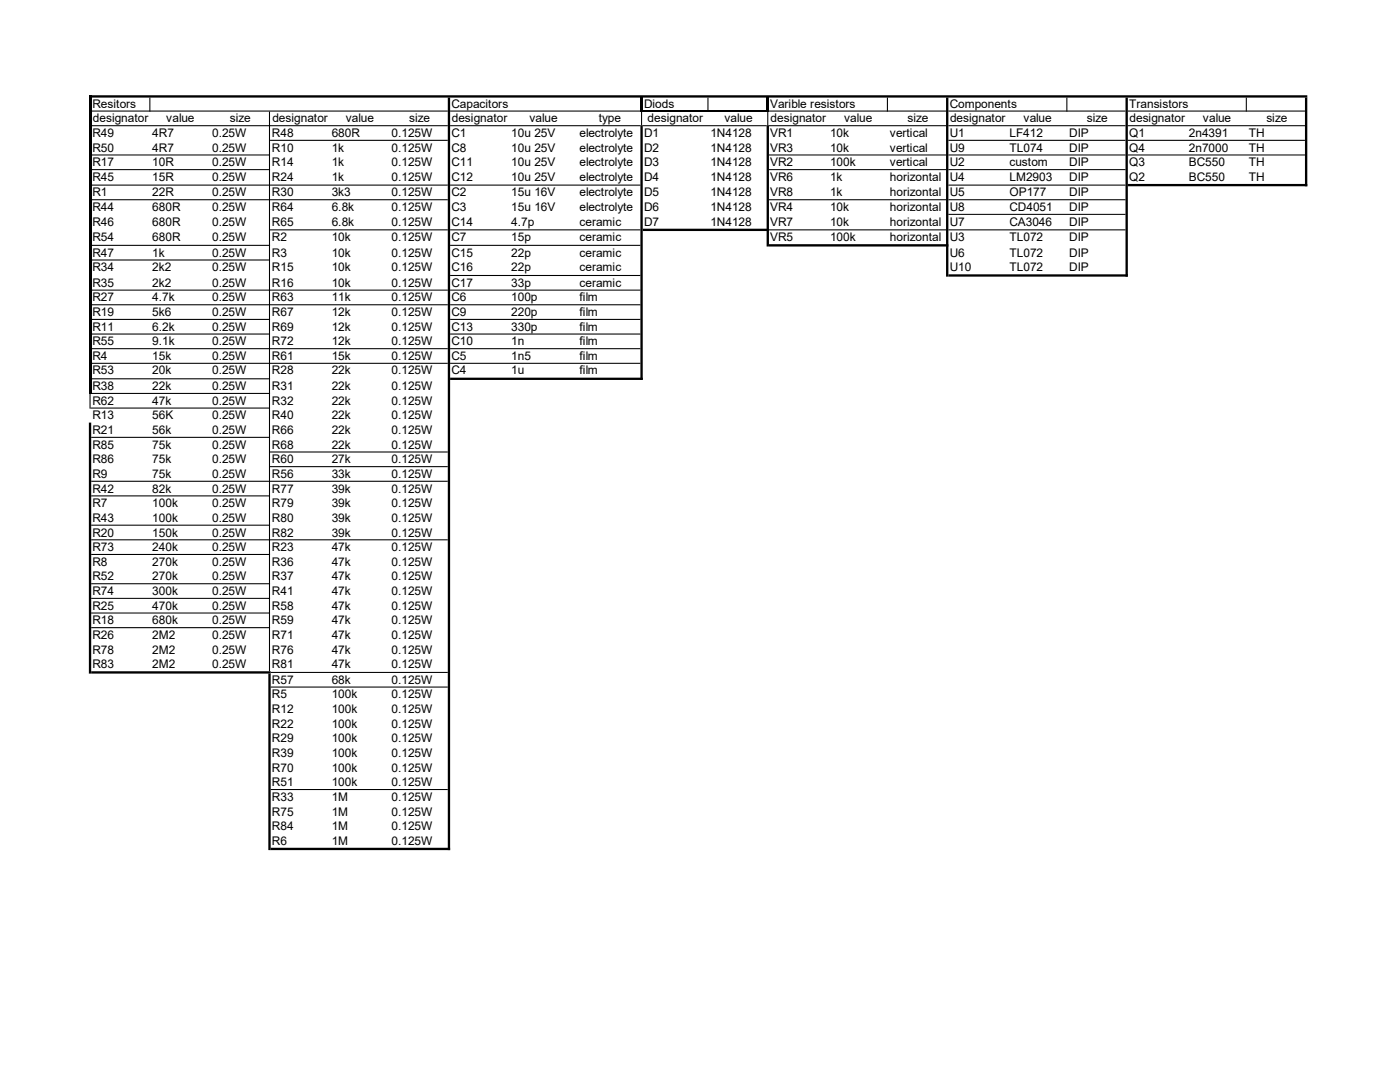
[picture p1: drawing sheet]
<svg xmlns="http://www.w3.org/2000/svg" width="279mm" height="216mm" viewBox="0 0 279 216" stroke-linecap="round" stroke-linejoin="round" font-family="sans-serif">
<defs><g id="words">
<g font-size="2.4">
<text x="18.5" y="21.5">Resitors</text>
<text x="90.1" y="21.5">Capacitors</text>
<text x="128.5" y="21.5">Diods</text>
<text x="153.7" y="21.5">Varible resistors</text>
<text x="189.5" y="21.5">Components</text>
<text x="225.3" y="21.5">Transistors</text>
<text x="18.5" y="27.3">R49</text>
<text x="18.5" y="24.4">designator</text>
<text x="30.4" y="27.3">4R7</text>
<text x="33.2" y="24.4">value</text>
<text x="42.3" y="27.3">0.25W</text>
<text x="45.8" y="24.4">size</text>
<text x="54.3" y="27.3">R48</text>
<text x="54.4" y="24.4">designator</text>
<text x="66.2" y="27.3">680R</text>
<text x="69" y="24.4">value</text>
<text x="78.1" y="27.3">0.125W</text>
<text x="81.7" y="24.4">size</text>
<text x="90.1" y="27.3">C1</text>
<text x="90.2" y="24.4">designator</text>
<text x="102" y="27.3">10u 25V</text>
<text x="105.7" y="24.4">value</text>
<text x="115.7" y="27.3">electrolyte</text>
<text x="119.5" y="24.4">type</text>
<text x="128.5" y="27.3">D1</text>
<text x="129.2" y="24.4">designator</text>
<text x="141.8" y="27.3">1N4128</text>
<text x="144.6" y="24.4">value</text>
<text x="153.7" y="27.3">VR1</text>
<text x="153.8" y="24.4">designator</text>
<text x="165.7" y="27.3">10k</text>
<text x="168.4" y="24.4">value</text>
<text x="177.6" y="27.3">vertical</text>
<text x="181.1" y="24.4">size</text>
<text x="189.5" y="27.3">U1</text>
<text x="189.6" y="24.4">designator</text>
<text x="201.5" y="27.3">LF412</text>
<text x="204.3" y="24.4">value</text>
<text x="213.4" y="27.3">DIP</text>
<text x="216.9" y="24.4">size</text>
<text x="225.3" y="27.3">Q1</text>
<text x="225.4" y="24.4">designator</text>
<text x="237.3" y="27.3">2n4391</text>
<text x="240.1" y="24.4">value</text>
<text x="249.2" y="27.3">TH</text>
<text x="252.7" y="24.4">size</text>
<text x="18.5" y="30.3">R50</text>
<text x="18.5" y="33.2">R17</text>
<text x="30.4" y="30.3">4R7</text>
<text x="30.4" y="33.2">10R</text>
<text x="42.3" y="30.3">0.25W</text>
<text x="42.3" y="33.2">0.25W</text>
<text x="54.3" y="30.3">R10</text>
<text x="54.3" y="33.2">R14</text>
<text x="66.2" y="30.3">1k</text>
<text x="66.2" y="33.2">1k</text>
<text x="78.1" y="30.3">0.125W</text>
<text x="78.1" y="33.2">0.125W</text>
<text x="90.1" y="30.3">C8</text>
<text x="90.1" y="33.2">C11</text>
<text x="102" y="30.3">10u 25V</text>
<text x="102" y="33.2">10u 25V</text>
<text x="115.7" y="30.3">electrolyte</text>
<text x="115.7" y="33.2">electrolyte</text>
<text x="128.5" y="30.3">D2</text>
<text x="128.5" y="33.2">D3</text>
<text x="141.8" y="30.3">1N4128</text>
<text x="141.8" y="33.2">1N4128</text>
<text x="153.7" y="30.3">VR3</text>
<text x="153.7" y="33.2">VR2</text>
<text x="165.7" y="30.3">10k</text>
<text x="165.7" y="33.2">100k</text>
<text x="177.6" y="30.3">vertical</text>
<text x="177.6" y="33.2">vertical</text>
<text x="189.5" y="30.3">U9</text>
<text x="189.5" y="33.2">U2</text>
<text x="201.5" y="30.3">TL074</text>
<text x="201.5" y="33.2">custom</text>
<text x="213.4" y="30.3">DIP</text>
<text x="213.4" y="33.2">DIP</text>
<text x="225.3" y="30.3">Q4</text>
<text x="225.3" y="33.2">Q3</text>
<text x="237.3" y="30.3">2n7000</text>
<text x="237.3" y="33.2">BC550</text>
<text x="249.2" y="30.3">TH</text>
<text x="249.2" y="33.2">TH</text>
<text x="18.5" y="36.1">R45</text>
<text x="18.5" y="39.2">R1</text>
<text x="30.4" y="36.1">15R</text>
<text x="30.4" y="39.2">22R</text>
<text x="42.3" y="36.1">0.25W</text>
<text x="42.3" y="39.2">0.25W</text>
<text x="54.3" y="36.1">R24</text>
<text x="54.3" y="39.2">R30</text>
<text x="66.2" y="36.1">1k</text>
<text x="66.2" y="39.2">3k3</text>
<text x="78.1" y="36.1">0.125W</text>
<text x="78.1" y="39.2">0.125W</text>
<text x="90.1" y="36.1">C12</text>
<text x="90.1" y="39.2">C2</text>
<text x="102" y="36.1">10u 25V</text>
<text x="102" y="39.2">15u 16V</text>
<text x="115.7" y="36.1">electrolyte</text>
<text x="115.7" y="39.2">electrolyte</text>
<text x="128.5" y="36.1">D4</text>
<text x="128.5" y="39.2">D5</text>
<text x="141.8" y="36.1">1N4128</text>
<text x="141.8" y="39.2">1N4128</text>
<text x="153.7" y="36.1">VR6</text>
<text x="153.7" y="39.2">VR8</text>
<text x="165.7" y="36.1">1k</text>
<text x="165.7" y="39.2">1k</text>
<text x="177.6" y="36.1">horizontal</text>
<text x="177.6" y="39.2">horizontal</text>
<text x="189.5" y="36.1">U4</text>
<text x="189.5" y="39.2">U5</text>
<text x="201.5" y="36.1">LM2903</text>
<text x="201.5" y="39.2">OP177</text>
<text x="213.4" y="36.1">DIP</text>
<text x="213.4" y="39.2">DIP</text>
<text x="225.3" y="36.1">Q2</text>
<text x="237.3" y="36.1">BC550</text>
<text x="249.2" y="36.1">TH</text>
<text x="18.5" y="42.1">R44</text>
<text x="18.5" y="45">R46</text>
<text x="30.4" y="42.1">680R</text>
<text x="30.4" y="45">680R</text>
<text x="42.3" y="42.1">0.25W</text>
<text x="42.3" y="45">0.25W</text>
<text x="54.3" y="42.1">R64</text>
<text x="54.3" y="45">R65</text>
<text x="66.2" y="42.1">6.8k</text>
<text x="66.2" y="45">6.8k</text>
<text x="78.1" y="42.1">0.125W</text>
<text x="78.1" y="45">0.125W</text>
<text x="90.1" y="42.1">C3</text>
<text x="90.1" y="45">C14</text>
<text x="102" y="42.1">15u 16V</text>
<text x="102" y="45">4.7p</text>
<text x="115.7" y="42.1">electrolyte</text>
<text x="115.7" y="45">ceramic</text>
<text x="128.5" y="42.1">D6</text>
<text x="128.5" y="45">D7</text>
<text x="141.8" y="42.1">1N4128</text>
<text x="141.8" y="45">1N4128</text>
<text x="153.7" y="42.1">VR4</text>
<text x="153.7" y="45">VR7</text>
<text x="165.7" y="42.1">10k</text>
<text x="165.7" y="45">10k</text>
<text x="177.6" y="42.1">horizontal</text>
<text x="177.6" y="45">horizontal</text>
<text x="189.5" y="42.1">U8</text>
<text x="189.5" y="45">U7</text>
<text x="201.5" y="42.1">CD4051</text>
<text x="201.5" y="45">CA3046</text>
<text x="213.4" y="42.1">DIP</text>
<text x="213.4" y="45">DIP</text>
<text x="18.5" y="48.1">R54</text>
<text x="18.5" y="51.2">R47</text>
<text x="30.4" y="48.1">680R</text>
<text x="30.4" y="51.2">1k</text>
<text x="42.3" y="48.1">0.25W</text>
<text x="42.3" y="51.2">0.25W</text>
<text x="54.3" y="48.1">R2</text>
<text x="54.3" y="51.2">R3</text>
<text x="66.2" y="48.1">10k</text>
<text x="66.2" y="51.2">10k</text>
<text x="78.1" y="48.1">0.125W</text>
<text x="78.1" y="51.2">0.125W</text>
<text x="90.1" y="48.1">C7</text>
<text x="90.1" y="51.2">C15</text>
<text x="102" y="48.1">15p</text>
<text x="102" y="51.2">22p</text>
<text x="115.7" y="48.1">ceramic</text>
<text x="115.7" y="51.2">ceramic</text>
<text x="153.7" y="48.1">VR5</text>
<text x="165.7" y="48.1">100k</text>
<text x="177.6" y="48.1">horizontal</text>
<text x="189.5" y="48.1">U3</text>
<text x="189.5" y="51.2">U6</text>
<text x="201.5" y="48.1">TL072</text>
<text x="201.5" y="51.2">TL072</text>
<text x="213.4" y="48.1">DIP</text>
<text x="213.4" y="51.2">DIP</text>
<text x="18.5" y="54.1">R34</text>
<text x="18.5" y="57.2">R35</text>
<text x="30.4" y="54.1">2k2</text>
<text x="30.4" y="57.2">2k2</text>
<text x="42.3" y="54.1">0.25W</text>
<text x="42.3" y="57.2">0.25W</text>
<text x="54.3" y="54.1">R15</text>
<text x="54.3" y="57.2">R16</text>
<text x="66.2" y="54.1">10k</text>
<text x="66.2" y="57.2">10k</text>
<text x="78.1" y="54.1">0.125W</text>
<text x="78.1" y="57.2">0.125W</text>
<text x="90.1" y="54.1">C16</text>
<text x="90.1" y="57.2">C17</text>
<text x="102" y="54.1">22p</text>
<text x="102" y="57.2">33p</text>
<text x="115.7" y="54.1">ceramic</text>
<text x="115.7" y="57.2">ceramic</text>
<text x="189.5" y="54.1">U10</text>
<text x="201.5" y="54.1">TL072</text>
<text x="213.4" y="54.1">DIP</text>
<text x="18.5" y="60.2">R27</text>
<text x="18.5" y="63.1">R19</text>
<text x="18.5" y="66">R11</text>
<text x="30.4" y="60.2">4.7k</text>
<text x="30.4" y="63.1">5k6</text>
<text x="30.4" y="66">6.2k</text>
<text x="42.3" y="60.2">0.25W</text>
<text x="42.3" y="63.1">0.25W</text>
<text x="42.3" y="66">0.25W</text>
<text x="54.3" y="60.2">R63</text>
<text x="54.3" y="63.1">R67</text>
<text x="54.3" y="66">R69</text>
<text x="66.2" y="60.2">11k</text>
<text x="66.2" y="63.1">12k</text>
<text x="66.2" y="66">12k</text>
<text x="78.1" y="60.2">0.125W</text>
<text x="78.1" y="63.1">0.125W</text>
<text x="78.1" y="66">0.125W</text>
<text x="90.1" y="60.2">C6</text>
<text x="90.1" y="63.1">C9</text>
<text x="90.1" y="66">C13</text>
<text x="102" y="60.2">100p</text>
<text x="102" y="63.1">220p</text>
<text x="102" y="66">330p</text>
<text x="115.7" y="60.2">film</text>
<text x="115.7" y="63.1">film</text>
<text x="115.7" y="66">film</text>
<text x="18.5" y="68.9">R55</text>
<text x="18.5" y="71.8">R4</text>
<text x="30.4" y="68.9">9.1k</text>
<text x="30.4" y="71.8">15k</text>
<text x="42.3" y="68.9">0.25W</text>
<text x="42.3" y="71.8">0.25W</text>
<text x="54.3" y="68.9">R72</text>
<text x="54.3" y="71.8">R61</text>
<text x="66.2" y="68.9">12k</text>
<text x="66.2" y="71.8">15k</text>
<text x="78.1" y="68.9">0.125W</text>
<text x="78.1" y="71.8">0.125W</text>
<text x="90.1" y="68.9">C10</text>
<text x="90.1" y="71.8">C5</text>
<text x="102" y="68.9">1n</text>
<text x="102" y="71.8">1n5</text>
<text x="115.7" y="68.9">film</text>
<text x="115.7" y="71.8">film</text>
<text x="18.5" y="74.7">R53</text>
<text x="18.5" y="77.9">R38</text>
<text x="30.4" y="74.7">20k</text>
<text x="30.4" y="77.9">22k</text>
<text x="42.3" y="74.7">0.25W</text>
<text x="42.3" y="77.9">0.25W</text>
<text x="54.3" y="74.7">R28</text>
<text x="54.3" y="77.9">R31</text>
<text x="66.2" y="74.7">22k</text>
<text x="66.2" y="77.9">22k</text>
<text x="78.1" y="74.7">0.125W</text>
<text x="78.1" y="77.9">0.125W</text>
<text x="90.1" y="74.7">C4</text>
<text x="102" y="74.7">1u</text>
<text x="115.7" y="74.7">film</text>
<text x="18.5" y="80.8">R62</text>
<text x="18.5" y="83.7">R13</text>
<text x="30.4" y="80.8">47k</text>
<text x="30.4" y="83.7">56K</text>
<text x="42.3" y="80.8">0.25W</text>
<text x="42.3" y="83.7">0.25W</text>
<text x="54.3" y="80.8">R32</text>
<text x="54.3" y="83.7">R40</text>
<text x="66.2" y="80.8">22k</text>
<text x="66.2" y="83.7">22k</text>
<text x="78.1" y="80.8">0.125W</text>
<text x="78.1" y="83.7">0.125W</text>
<text x="18.5" y="86.6">R21</text>
<text x="18.5" y="89.5">R85</text>
<text x="30.4" y="86.6">56k</text>
<text x="30.4" y="89.5">75k</text>
<text x="42.3" y="86.6">0.25W</text>
<text x="42.3" y="89.5">0.25W</text>
<text x="54.3" y="86.6">R66</text>
<text x="54.3" y="89.5">R68</text>
<text x="66.2" y="86.6">22k</text>
<text x="66.2" y="89.5">22k</text>
<text x="78.1" y="86.6">0.125W</text>
<text x="78.1" y="89.5">0.125W</text>
<text x="18.5" y="92.5">R86</text>
<text x="18.5" y="95.4">R9</text>
<text x="30.4" y="92.5">75k</text>
<text x="30.4" y="95.4">75k</text>
<text x="42.3" y="92.5">0.25W</text>
<text x="42.3" y="95.4">0.25W</text>
<text x="54.3" y="92.5">R60</text>
<text x="54.3" y="95.4">R56</text>
<text x="66.2" y="92.5">27k</text>
<text x="66.2" y="95.4">33k</text>
<text x="78.1" y="92.5">0.125W</text>
<text x="78.1" y="95.4">0.125W</text>
<text x="18.5" y="98.3">R42</text>
<text x="18.5" y="101.2">R7</text>
<text x="30.4" y="98.3">82k</text>
<text x="30.4" y="101.2">100k</text>
<text x="42.3" y="98.3">0.25W</text>
<text x="42.3" y="101.2">0.25W</text>
<text x="54.3" y="98.3">R77</text>
<text x="54.3" y="101.2">R79</text>
<text x="66.2" y="98.3">39k</text>
<text x="66.2" y="101.2">39k</text>
<text x="78.1" y="98.3">0.125W</text>
<text x="78.1" y="101.2">0.125W</text>
<text x="18.5" y="104.1">R43</text>
<text x="18.5" y="107.1">R20</text>
<text x="30.4" y="104.1">100k</text>
<text x="30.4" y="107.1">150k</text>
<text x="42.3" y="104.1">0.25W</text>
<text x="42.3" y="107.1">0.25W</text>
<text x="54.3" y="104.1">R80</text>
<text x="54.3" y="107.1">R82</text>
<text x="66.2" y="104.1">39k</text>
<text x="66.2" y="107.1">39k</text>
<text x="78.1" y="104.1">0.125W</text>
<text x="78.1" y="107.1">0.125W</text>
<text x="18.5" y="110">R73</text>
<text x="18.5" y="112.9">R8</text>
<text x="30.4" y="110">240k</text>
<text x="30.4" y="112.9">270k</text>
<text x="42.3" y="110">0.25W</text>
<text x="42.3" y="112.9">0.25W</text>
<text x="54.3" y="110">R23</text>
<text x="54.3" y="112.9">R36</text>
<text x="66.2" y="110">47k</text>
<text x="66.2" y="112.9">47k</text>
<text x="78.1" y="110">0.125W</text>
<text x="78.1" y="112.9">0.125W</text>
<text x="18.5" y="115.8">R52</text>
<text x="18.5" y="118.7">R74</text>
<text x="30.4" y="115.8">270k</text>
<text x="30.4" y="118.7">300k</text>
<text x="42.3" y="115.8">0.25W</text>
<text x="42.3" y="118.7">0.25W</text>
<text x="54.3" y="115.8">R37</text>
<text x="54.3" y="118.7">R41</text>
<text x="66.2" y="115.8">47k</text>
<text x="66.2" y="118.7">47k</text>
<text x="78.1" y="115.8">0.125W</text>
<text x="78.1" y="118.7">0.125W</text>
<text x="18.5" y="121.7">R25</text>
<text x="18.5" y="124.6">R18</text>
<text x="30.4" y="121.7">470k</text>
<text x="30.4" y="124.6">680k</text>
<text x="42.3" y="121.7">0.25W</text>
<text x="42.3" y="124.6">0.25W</text>
<text x="54.3" y="121.7">R58</text>
<text x="54.3" y="124.6">R59</text>
<text x="66.2" y="121.7">47k</text>
<text x="66.2" y="124.6">47k</text>
<text x="78.1" y="121.7">0.125W</text>
<text x="78.1" y="124.6">0.125W</text>
<text x="18.5" y="127.5">R26</text>
<text x="18.5" y="130.4">R78</text>
<text x="30.4" y="127.5">2M2</text>
<text x="30.4" y="130.4">2M2</text>
<text x="42.3" y="127.5">0.25W</text>
<text x="42.3" y="130.4">0.25W</text>
<text x="54.3" y="127.5">R71</text>
<text x="54.3" y="130.4">R76</text>
<text x="66.2" y="127.5">47k</text>
<text x="66.2" y="130.4">47k</text>
<text x="78.1" y="127.5">0.125W</text>
<text x="78.1" y="130.4">0.125W</text>
<text x="18.5" y="133.3">R83</text>
<text x="30.4" y="133.3">2M2</text>
<text x="42.3" y="133.3">0.25W</text>
<text x="54.3" y="133.3">R81</text>
<text x="54.3" y="136.4">R57</text>
<text x="66.2" y="133.3">47k</text>
<text x="66.2" y="136.4">68k</text>
<text x="78.1" y="133.3">0.125W</text>
<text x="78.1" y="136.4">0.125W</text>
<text x="54.3" y="139.4">R5</text>
<text x="54.3" y="142.3">R12</text>
<text x="66.2" y="139.4">100k</text>
<text x="66.2" y="142.3">100k</text>
<text x="78.1" y="139.4">0.125W</text>
<text x="78.1" y="142.3">0.125W</text>
<text x="54.3" y="145.2">R22</text>
<text x="54.3" y="148.1">R29</text>
<text x="66.2" y="145.2">100k</text>
<text x="66.2" y="148.1">100k</text>
<text x="78.1" y="145.2">0.125W</text>
<text x="78.1" y="148.1">0.125W</text>
<text x="54.3" y="151">R39</text>
<text x="54.3" y="154">R70</text>
<text x="66.2" y="151">100k</text>
<text x="66.2" y="154">100k</text>
<text x="78.1" y="151">0.125W</text>
<text x="78.1" y="154">0.125W</text>
<text x="54.3" y="156.9">R51</text>
<text x="54.3" y="159.8">R33</text>
<text x="66.2" y="156.9">100k</text>
<text x="66.2" y="159.8">1M</text>
<text x="78.1" y="156.9">0.125W</text>
<text x="78.1" y="159.8">0.125W</text>
<text x="54.3" y="162.7">R75</text>
<text x="54.3" y="165.7">R84</text>
<text x="66.2" y="162.7">1M</text>
<text x="66.2" y="165.7">1M</text>
<text x="78.1" y="162.7">0.125W</text>
<text x="78.1" y="165.7">0.125W</text>
<text x="54.3" y="168.5">R6</text>
<text x="66.2" y="168.5">1M</text>
<text x="78.1" y="168.5">0.125W</text>
</g>
</g></defs>
<g fill="#000">
<path d="M18.2 19h242.7v.5h-242.7zM225.1 22.1h35.3v.2h-35.3zM225.1 25h35.3v.2h-35.3zM225.1 27.9h35.3v.2h-35.3zM225.1 30.8h35.3v.2h-35.3zM189.3 33.7h35.3v.3h-35.3zM225.1 36.7h35.8v.5h-35.8zM189.3 39.8h35.3v.2h-35.3zM189.3 42.7h35.3v.2h-35.3zM189.3 45.8h35.3v.2h-35.3zM153.5 48.7h35.8v.5h-35.8zM18.2 51.8h35.7v.2h-35.7zM189.3 54.7h35.8v.5h-35.8zM89.8 57.8h38v.2h-38zM89.8 60.7h38v.2h-38zM89.8 63.6h38v.2h-38zM89.8 66.5h38v.3h-38zM89.8 69.5h38v.2h-38zM89.8 72.4h38v.2h-38zM89.8 75.4h38.5v.4h-38.5zM18.2 78.4h35.7v.2h-35.7zM18.1 81.3h35.8v.2h-35.8zM18.2 87.2h35.7v.2h-35.7zM53.9 90.1h35.5v.2h-35.5zM53.9 93h35.5v.2h-35.5zM18.2 95.9h71.2v.2h-71.2zM18.2 98.8h35.7v.3h-35.7zM18.2 104.7h35.7v.2h-35.7zM18.2 107.6h71.2v.2h-71.2zM18.2 110.5h35.7v.2h-35.7zM18.2 116.4h35.7v.2h-35.7zM18.2 119.3h35.7v.2h-35.7zM18.2 122.2h35.7v.2h-35.7zM18.2 125.1h35.7v.2h-35.7zM54 134.1h35.4v.2h-35.4zM54 137h35.4v.2h-35.4zM54 157.4h35.4v.2h-35.4zM54 169.2h35.8v.4h-35.8z" fill-rule="evenodd"/>
<path d="M18.2 22.1h71.2v.2h-71.2zM89.8 22.1h38v.2h-38z" fill-rule="evenodd"/>
<path d="M53.7 22.3h.2v111.6h-.2zM17.7 84.3h.5v50.1h-.5zM29.8 19.5h.2v2.8h-.2zM89.4 19.5h.4v150.1h-.4zM127.8 25h.5v50.8h-.5zM141.2 19.5h.2v2.8h-.2zM153 25h.5v24.2h-.5zM177 19.5h.2v2.8h-.2zM188.8 19.5h.5v35.7h-.5zM212.8 19.5h.2v2.8h-.2zM224.6 19.5h.5v35.7h-.5zM248.6 19.5h.2v2.8h-.2zM260.4 19.5h.5v17.7h-.5zM53.6 134.4h.4v35.2h-.4z" fill-rule="evenodd"/>
<path d="M153.5 22.1h35.3v.2h-35.3zM189.3 22.1h35.3v.2h-35.3zM18.2 25h71.2v.2h-71.2zM89.8 25h38v.2h-38zM127.9 22.3h.2v2.7h-.2zM128.3 25h24.7v.2h-24.7zM153.1 22.3h.2v2.7h-.2zM153.5 25h35.3v.2h-35.3zM189.3 25h35.3v.2h-35.3zM53.9 27.9h35.5v.2h-35.5zM189.3 27.9h35.3v.2h-35.3zM18.2 30.8h35.7v.2h-35.7zM153.5 30.8h35.3v.2h-35.3zM189.3 30.8h35.3v.2h-35.3zM18.2 33.7h35.7v.3h-35.7zM153.5 33.7h35.3v.3h-35.3zM18.2 36.8h71.2v.2h-71.2zM89.8 36.8h38v.2h-38zM189.3 36.8h35.3v.2h-35.3zM18.2 39.8h71.2v.2h-71.2zM153.5 39.8h35.3v.2h-35.3zM53.9 45.8h35.5v.2h-35.5zM89.8 45.8h38v.2h-38zM128.3 45.6h25.2v.5h-25.2z" fill-rule="evenodd"/>
<path d="M153.5 45.8h35.3v.2h-35.3zM18.2 48.9h35.7v.2h-35.7zM89.8 48.9h38v.2h-38zM89.8 54.9h38v.2h-38zM18.2 57.8h71.2v.2h-71.2zM18.2 60.7h71.2v.2h-71.2zM18.2 63.6h35.7v.2h-35.7zM18.2 66.5h35.7v.3h-35.7zM18.2 69.5h71.2v.2h-71.2zM18.2 72.4h71.2v.2h-71.2zM18.2 75.5h35.7v.2h-35.7z" fill-rule="evenodd"/>
<path d="M17.9 78.6h.2v2.9h-.2zM18.2 133.9h35.8v.5h-35.8z" fill-rule="evenodd"/>
</g>
<path d="M17.7 19h.5v59.6h-.5zM127.8 19.5h.5v2.8h-.5zM153 19.5h.5v2.8h-.5z" fill="#000"/>
<path d="M128.3 22.2h24.7" fill="none" stroke="#000" stroke-width=".21"/>
<use href="#words"/>
</svg>
